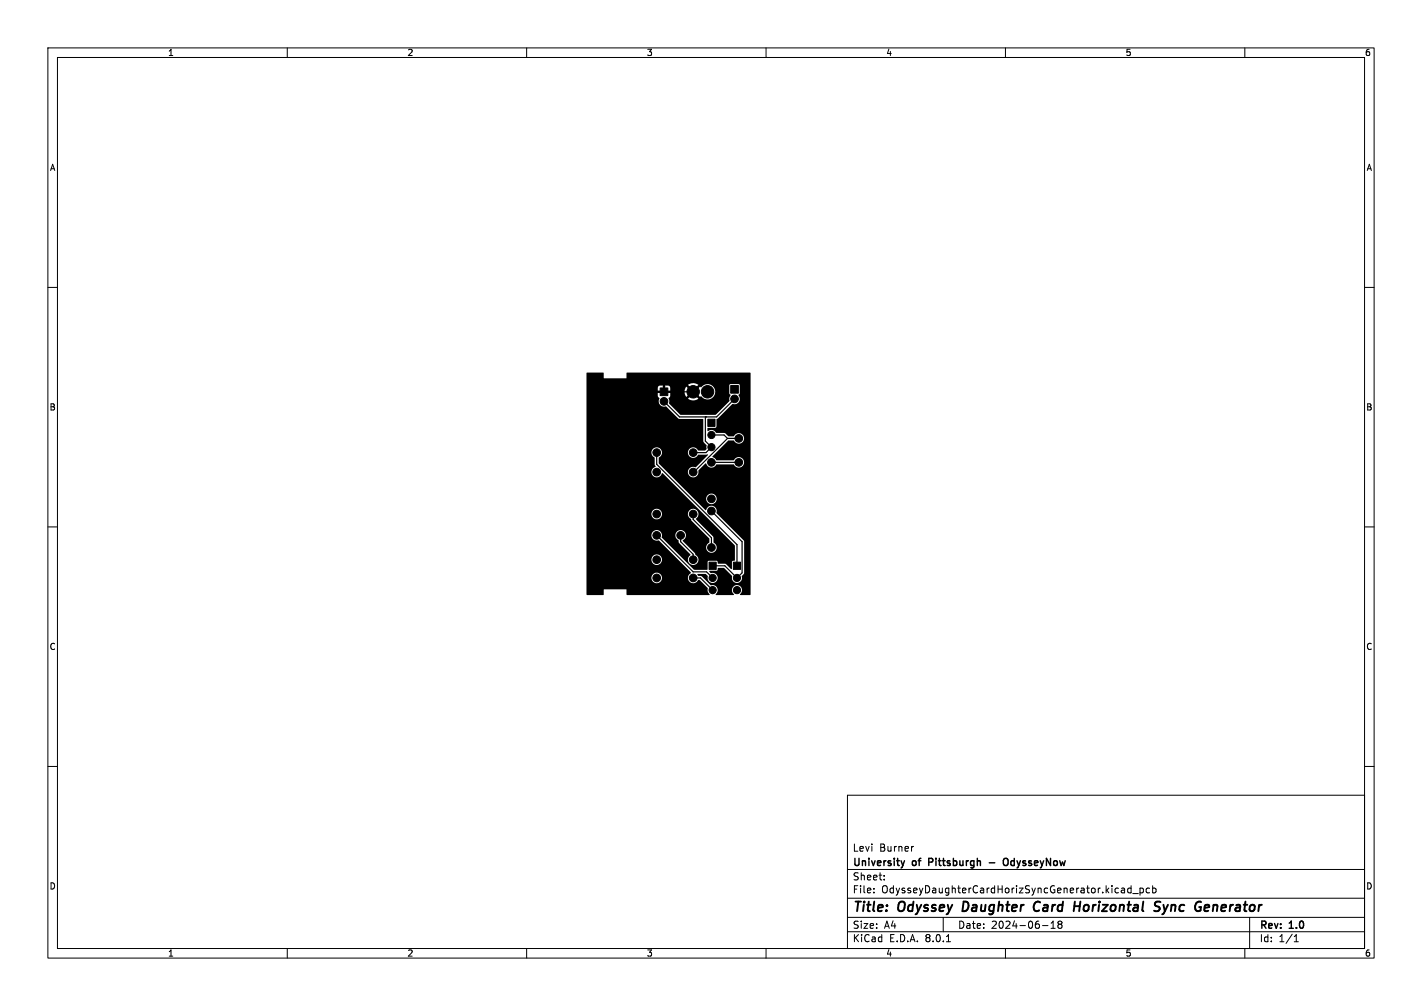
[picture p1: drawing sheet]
<svg xmlns="http://www.w3.org/2000/svg" width="297mm" height="210mm" viewBox="0 0 297 210" stroke-linecap="round" stroke-linejoin="round" font-family="sans-serif">
<defs><g id="words">
<g font-size="2.8">
<text x="178" y="190.9">Title:</text>
<text x="187.7" y="190.9">Odyssey</text>
<text x="201.9" y="190.9">Daughter</text>
<text x="217.5" y="190.9">Card</text>
<text x="226.7" y="190.9">Horizontal</text>
<text x="244.4" y="190.9">Sync</text>
<text x="253.7" y="190.9">Generator</text>
</g>
<g font-size="2.1">
<text x="178" y="178">Levi</text>
<text x="183.7" y="178">Burner</text>
<text x="178" y="184">Sheet:</text>
<text x="178" y="181.2">University</text>
<text x="190.7" y="181.2">of</text>
<text x="194.6" y="181.2">Pittsburgh</text>
<text x="211.5" y="181.2">OdysseyNow</text>
<text x="178" y="186.7">File:</text>
<text x="184.1" y="186.7">OdysseyDaughterCardHorizSyncGenerator.kicad_pcb</text>
<text x="178" y="196.9">KiCad</text>
<text x="178" y="194.1">Size:</text>
<text x="184.7" y="194.1">A4</text>
<text x="185.7" y="196.9">E.D.A.</text>
<text x="193.3" y="196.9">8.0.1</text>
<text x="200" y="194.1">Date:</text>
<text x="207" y="194.1">2024-06-18</text>
<text x="263" y="194.3">Rev:</text>
<text x="263" y="196.9">Id:</text>
<text x="267.1" y="196.9">1/1</text>
<text x="269.4" y="194.3">1.0</text>
</g>
<g font-size="1.8">
<text x="35" y="11.9">1</text>
<text x="85" y="11.9">2</text>
<text x="135" y="11.9">3</text>
<text x="185" y="11.9">4</text>
<text x="235" y="11.9">5</text>
<text x="285" y="11.9">6</text>
<text x="10.3" y="35.9">A</text>
<text x="285.4" y="35.9">A</text>
<text x="10.3" y="85.9">B</text>
<text x="285.3" y="85.9">B</text>
<text x="10.3" y="135.9">C</text>
<text x="285.3" y="135.9">C</text>
<text x="10.3" y="185.9">D</text>
<text x="285.3" y="185.9">D</text>
<text x="35" y="199.9">1</text>
<text x="85" y="199.9">2</text>
<text x="135" y="199.9">3</text>
<text x="185" y="199.9">4</text>
<text x="235" y="199.9">5</text>
<text x="285" y="199.9">6</text>
</g>
</g></defs>
<g fill="none" stroke="#000" stroke-width=".21">
<path d="M10 10h277v190h-277zM12 12h273v186h-273zM60 10v2M110 10v2M160 10v2M210 10v2M260 10v2M10 60h2M285 60h2M10 110h2M285 110h2M10 160h2"/>
<path d="M285 160h2M177 166h108v32h-108zM190.8 176.7l-.3 .1M60 198v2M110 198v2M160 198v2M177 194.5h108M177 191.5h108M177 187.5h108M177 181.5h108M182.5 186.3v.1M182.5 185.5v.1"/>
<path d="M184.7 183.6v.1M184.7 182.8v.1M197 191.5v3M197.7 196.6h.8M210 198v2M217.7 193.2h1.2M219.5 193.8h.9M219.5 192.7l.5-.4v1.5M221.2 192.9l-.2 .3v.3l.2 .3 .5-.1 .1-.2-.1-.4-.2-.2M221.2 192.9l-.2-.2 .2-.4 .5 .1 .1 .2-.3 .3M221.2 192.9h.3M234.8 185.5l.1 .9"/>
<path d="M234.9 186.3l-.2 .1M234.9 185.8h-.2M236.2 184.9v1.5M236.2 185.5l-.4-.1-.3 .3 .2 .6h.5M236.6 186.5h1.1M238.1 185.5l.4-.1 .3 .3-.1 .6h-.6M238.1 185.4v1.5M240.1 185.5l-.4-.1-.3 .3 .1 .6h.6M240.7 185.5l.5-.1 .3 .3-.2 .6h-.6M240.7 184.9v1.5M260 198v2M261 191.5v6.5"/>
<path d="M270.3 196.6h.9M270.3 195.5l.4-.4v1.5"/>
</g>
<path d="M201.3 188.2l-.3 2h.5M216.9 188.2a1.07 1.07 0 0 0-1 .8 1.07 1.07 0 0 0 .5 1.2l.5-.1M224.4 189.2h1.1M225.6 188.2l-.2 2M241.4 188.3h1M241.5 189.2l.6 .2 .1 .4-.4 .4h-.5M243 188.9l.3 1.3M243.3 190.2l-.2 .5-.4 .2M243.9 188.9l-.6 1.3M251.9 188.9l.6 .1 .1 .4-1 .1M252.4 190.1l-.6 .1" fill="none" stroke="#000" stroke-width=".4"/>
<path d="M188.9 179.7l-.3 1M194 180h.6M194.6 179.2h-.6v1.5M209.6 179.4l.3-.2a.5 .5 0 0 1 .7 .5v.5a.5 .5 0 0 1-.5 .5 .5 .5 0 0 1-.5-.5zM206.6 180.1h1.2" fill="none" stroke="#000" stroke-width=".3"/>
<g fill="#000" stroke="#000" stroke-width=".21">
<path d="M137.9 81h1.6v1.6h-1.6zM147.8 87.5h1.5v1.5h-1.5zM152.6 80.5h1.6v1.6h-1.6zM148.1 117.4h1.5v1.5h-1.5zM153.2 117.4h1.5v1.5h-1.5z"/>
<circle cx="137.2" cy="98.6" r=".8"/>
<circle cx="137.2" cy="94.5" r=".8"/>
<circle cx="138.7" cy="83.8" r=".8"/>
<circle cx="144.8" cy="94.5" r=".8"/>
<circle cx="144.8" cy="98.6" r=".8"/>
<circle cx="144.8" cy="81.8" r="1.3"/>
<circle cx="147.8" cy="81.8" r="1.3"/>
<circle cx="148.6" cy="90.8" r=".75"/>
<circle cx="148.6" cy="93.3" r=".75"/>
<circle cx="148.6" cy="96.5" r=".8"/>
<circle cx="153.4" cy="83.3" r=".8"/>
<circle cx="154.3" cy="96.5" r=".8"/>
<circle cx="154.3" cy="91.5" r=".8"/>
<circle cx="137.2" cy="111.8" r=".8"/>
<circle cx="137.2" cy="116.8" r=".8"/>
<circle cx="137.2" cy="107.3" r=".8"/>
<circle cx="142.2" cy="111.8" r=".8"/>
<circle cx="144.8" cy="116.8" r=".8"/>
<circle cx="144.8" cy="107.3" r=".8"/>
<circle cx="148.6" cy="114.3" r=".8"/>
<circle cx="148.6" cy="104.1" r=".8"/>
<circle cx="148.6" cy="106.7" r=".8"/>
<circle cx="137.2" cy="120.6" r=".8"/>
<circle cx="144.8" cy="120.6" r=".8"/>
<circle cx="148.8" cy="120.6" r=".75"/>
<circle cx="148.8" cy="123.2" r=".75"/>
<circle cx="153.9" cy="123.2" r=".75"/>
<circle cx="153.9" cy="120.6" r=".75"/>
</g>
<g fill="none" stroke="#000" stroke-width=".25">
<path d="M137.2 94.5v2.4l16.7 16.8v4.4M138.7 81.8h6.1M147.3 87v5.1l1.3 1.2-1.2 1.2h-2.6M148.6 91.2v-.4h2.6l.8 .7M148.6 96.5h5.7M152 91.5l-7.2 7.1M152 91.5h2.3M153.4 83.3l-3.7 3.7h-7.8l-3.2-3.2M137.2 111.8l7.6 7.6h2.8l1.2 1.3M142.2 111.8v1.3l2.6 2.6v1.1M144.8 107.3v1.1l3.8 3.9v2M148.6 106.7l6.4 6.4v6.5l-1.1 1.1-2.5-2.6h-2.6"/>
<path d="M144.8 120.7h1.5l2.5 2.5"/>
</g>
<path d="M122.5 77.8h3.5l.2 1.2h4.6l.2-1.2h25.8v46.3l-.2 .1h-2a1.1 1.1 0 0 0 .2-1.7 1.1 1.1 0 0 0-1.7 0 1.1 1.1 0 0 0 .2 1.6l-3.8 .1a1.15 1.15 0 0 0 .3-1.5 1.15 1.15 0 0 0-1.4-.5l-1.8-1.9-.8-.1-.2-.3 .2-.1h1.5l.5 .4a1.09 1.09 0 0 0 .9 1.5 1.09 1.09 0 0 0 1.2-1.2 1.09 1.09 0 0 0-1.5-.9l-.2-.4h1.5l.1-.2 .2-.5h1.2l1.7 1.7a1.1 1.1 0 0 0 1 1.5 1.1 1.1 0 0 0 1.1-1.5l.4-.6v-6.7l-5.8-5.8a1.15 1.15 0 0 0-.8-1.5 1.15 1.15 0 0 0-1.4 .9l-2.4-2.4h2.5a1.11 1.11 0 0 0 1.6 1 1.11 1.11 0 0 0 .2-1.8 1.11 1.11 0 0 0-1.8 .6v.2h-2.5l-7.4-7.3v-1.2a1.18 1.18 0 0 0 .6-1.1 1.18 1.18 0 0 0-.6-1 1.1 1.1 0 0 0-1.5 .5 1.1 1.1 0 0 0 .6 1.5v1.5l.2 .4a1.15 1.15 0 0 0-.5 2 1.15 1.15 0 0 0 1.9-.6l15.2 15v3.1l-.6 .4v1.5h-.2l-1.2-1.1h-1.5l-.2-.5-.1-.1h-1.7l-.2 .2-.1 1.6h-2.8l-6.7-6.8 .1-.3h2.8l.1 .5a.97 .97 0 0 1 .6 1.1l2.4 2.4a1.1 1.1 0 0 0-.4 1.6 1.1 1.1 0 0 0 1.7 .1 1.1 1.1 0 0 0-.2-1.7l-.2-.3-2.5-2.6a1.18 1.18 0 0 0 .6-1.1 1.18 1.18 0 0 0-.6-1.1 1.1 1.1 0 0 0-1.5 1.1h-2.8l-.1-.2a1.12 1.12 0 0 0-1.4-.8 1.12 1.12 0 0 0-.7 1.4 1.12 1.12 0 0 0 1.5 .6l6.7 6.7a1.16 1.16 0 0 0-.3 1.9 1.16 1.16 0 0 0 1.9-.3h.3l1.6 1.8a1.27 1.27 0 0 0 .4 1.2l-17.2 .1-.2-1.2h-4.6l-.2 1.2h-3.5v-3.5h13.6a1.11 1.11 0 0 0 1.6 .9 1.11 1.11 0 0 0 .1-1.8 1.11 1.11 0 0 0-1.7 .6v.3h-13.6v-3.9h13.6a1.11 1.11 0 0 0 1.6 1 1.11 1.11 0 0 0 .1-1.8 1.11 1.11 0 0 0-1.7 .6v.2h-13.6v-9.5h13.6a1.11 1.11 0 0 0 1.1 1.1 1.11 1.11 0 0 0 1.1-1.1h5.4l.1 .6 .5 .5 .1 .3 3.7 3.7v.9a1.11 1.11 0 0 0-.4 1.7 1.11 1.11 0 0 0 1.8 0 1.11 1.11 0 0 0-.4-1.7l-.2-1.3-3.6-3.7a1.11 1.11 0 0 0 0-1.9 1.11 1.11 0 0 0-1.6 .9h-5.4l-.1-.2a1.11 1.11 0 0 0-1.1-.9 1.11 1.11 0 0 0-1 1.1h-13.6v-24.7h14.9l.4 .6a1.18 1.18 0 0 0 .1 1.3 1.18 1.18 0 0 0 1.3 .4l2.6 2.5 5.1 .1v4.6l.7 .9v.7l-.4 .4h-1.3a1.14 1.14 0 0 0-1.8-.5 1.14 1.14 0 0 0 0 1.8 1.14 1.14 0 0 0 1.8-.5l1.9-.1 .1 .2-2.5 2.5a1.14 1.14 0 0 0-1.7 .7 1.14 1.14 0 0 0 1.1 1.5 1.14 1.14 0 0 0 1.1-1.5l1.5-1.5a1.25 1.25 0 0 0 2 .6l.3-.4 3.6 .1a1.13 1.13 0 0 0 1.7 .3 1.13 1.13 0 0 0-.1-1.8 1.13 1.13 0 0 0-1.7 .6h-3.5l-.9-.7 3.3-3.4h1.2a1.13 1.13 0 0 0 1.7 .3 1.13 1.13 0 0 0-.1-1.8 1.13 1.13 0 0 0-1.7 .6h-1.1l-.8-.7h-1.7a1.16 1.16 0 0 0-1.8-.4v-.7h1.6l.2-.1 .1-1.7 3.3-3.2a1.17 1.17 0 0 0 1.4-.4 1.17 1.17 0 0 0-.2-1.5l.3-.3v-1.8l-.2-.1h-1.9l-.1 .2v1.7l.3 .4-.3 .6 .1 .6-3 2.9h-7.3l-2.3-2.3-.1-.9a.34 .34 0 0 1 .2-.6l.1-.8h-1l.1-.2h3.9l.3 1.1 .9-.9 .3 .4-.8 .8 .2 .2a1.79 1.79 0 0 0 2-.2l-.9-.8 .4-.4 .8 .9 .1-.2a1.65 1.65 0 0 0 2.5 .3 1.65 1.65 0 0 0-.1-2.5 1.77 1.77 0 0 0-2.3 .4l-.2-.2-.8 .8-.4-.3 .9-.9-.2-.1a1.79 1.79 0 0 0-2 .1l.8 .9-.3 .3-.9-.8-.3 1.1h-3.9l-.1-.3h1l-.2-.9-.9-.1v1h-.5v-1h-.6l-.4 .2v.8h1v.5h-1v.6h-14.9z" fill="#000"/>
<use href="#words"/>
</svg>
